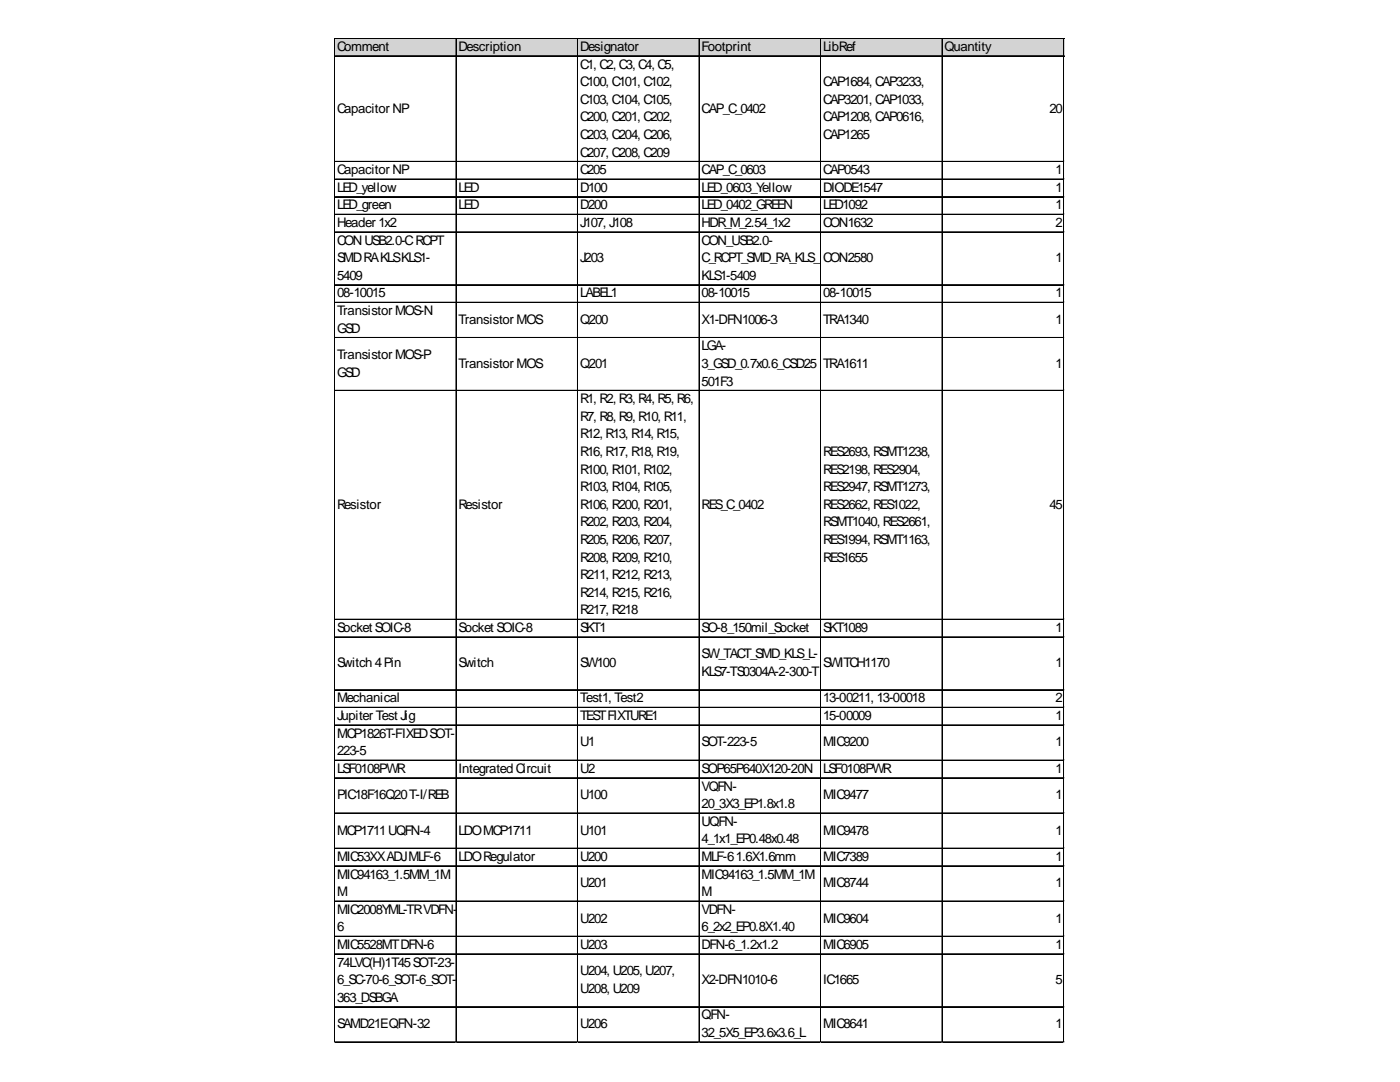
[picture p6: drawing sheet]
<svg xmlns="http://www.w3.org/2000/svg" width="279mm" height="216mm" viewBox="0 0 279 216" stroke-linecap="round" stroke-linejoin="round" font-family="sans-serif">
<defs><g id="words">
<g font-size="2.6">
<text x="67.3" y="10.2">Comment</text>
<text x="91.5" y="10.2">Description</text>
<text x="115.8" y="10.2">Designator</text>
<text x="140" y="10.2">Footprint</text>
<text x="164.3" y="10.2">LibRef</text>
<text x="188.5" y="10.2">Quantity</text>
<text x="115.8" y="13.7">C1, C2, C3, C4, C5,</text>
<text x="115.8" y="17.2">C100, C101, C102,</text>
<text x="164.3" y="17.2">CAP1684, CAP3233,</text>
<text x="67.3" y="22.5">Capacitor NP</text>
<text x="115.8" y="20.7">C103, C104, C105,</text>
<text x="140" y="22.5">CAP_C_0402</text>
<text x="164.3" y="20.7">CAP3201, CAP1033,</text>
<text x="209.4" y="22.5">20</text>
<text x="115.8" y="24.2">C200, C201, C202,</text>
<text x="115.8" y="27.7">C203, C204, C206,</text>
<text x="164.3" y="24.2">CAP1208, CAP0616,</text>
<text x="164.3" y="27.7">CAP1265</text>
<text x="67.3" y="34.8">Capacitor NP</text>
<text x="115.8" y="31.2">C207, C208, C209</text>
<text x="115.8" y="34.8">C205</text>
<text x="140" y="34.8">CAP_C_0603</text>
<text x="164.3" y="34.8">CAP0543</text>
<text x="210.7" y="34.8">1</text>
<text x="67.3" y="38.3">LED_yellow</text>
<text x="67.3" y="41.8">LED_green</text>
<text x="91.5" y="38.3">LED</text>
<text x="91.5" y="41.8">LED</text>
<text x="115.8" y="38.3">D100</text>
<text x="115.8" y="41.8">D200</text>
<text x="140" y="38.3">LED_0603_Yellow</text>
<text x="140" y="41.8">LED_0402_GREEN</text>
<text x="164.3" y="38.3">DIODE1547</text>
<text x="164.3" y="41.8">LED1092</text>
<text x="210.7" y="38.3">1</text>
<text x="210.7" y="41.8">1</text>
<text x="67.3" y="45.3">Header 1x2</text>
<text x="115.8" y="45.3">J107, J108</text>
<text x="140" y="45.3">HDR_M_2.54_1x2</text>
<text x="164.3" y="45.3">CON1632</text>
<text x="210.7" y="45.3">2</text>
<text x="67.3" y="48.8">CONUSB2.0-CRCPT</text>
<text x="67.3" y="52.3">SMDRAKLSKLS1-</text>
<text x="115.8" y="52.3">J203</text>
<text x="140" y="48.8">CON_USB2.0-</text>
<text x="140" y="52.3">C_RCPT_SMD_RA_KLS_</text>
<text x="164.3" y="52.3">CON2580</text>
<text x="210.7" y="52.3">1</text>
<text x="67.3" y="55.8">5409</text>
<text x="67.3" y="59.4">08-10015</text>
<text x="115.8" y="59.4">LABEL1</text>
<text x="140" y="55.8">KLS1-5409</text>
<text x="140" y="59.4">08-10015</text>
<text x="164.3" y="59.4">08-10015</text>
<text x="210.7" y="59.4">1</text>
<text x="67.3" y="62.9">Transistor MOS-N</text>
<text x="91.5" y="64.6">Transistor MOS</text>
<text x="115.8" y="64.6">Q200</text>
<text x="140" y="64.6">X1-DFN1006-3</text>
<text x="164.3" y="64.6">TRA1340</text>
<text x="210.7" y="64.6">1</text>
<text x="67.3" y="66.4">GSD</text>
<text x="67.3" y="71.7">Transistor MOS-P</text>
<text x="140" y="69.9">LGA-</text>
<text x="67.3" y="75.2">GSD</text>
<text x="91.5" y="73.4">Transistor MOS</text>
<text x="115.8" y="73.4">Q201</text>
<text x="140" y="73.4">3_GSD_0.7x0.6_CSD25</text>
<text x="140" y="76.9">501F3</text>
<text x="164.3" y="73.4">TRA1611</text>
<text x="210.7" y="73.4">1</text>
<text x="115.8" y="80.4">R1, R2, R3, R4, R5, R6,</text>
<text x="115.8" y="84">R7, R8, R9, R10, R11,</text>
<text x="115.8" y="87.5">R12, R13, R14, R15,</text>
<text x="115.8" y="91">R16, R17, R18, R19,</text>
<text x="115.8" y="94.5">R100, R101, R102,</text>
<text x="164.3" y="91">RES2693, RSMT1238,</text>
<text x="164.3" y="94.5">RES2198, RES2904,</text>
<text x="67.3" y="101.5">Resistor</text>
<text x="91.5" y="101.5">Resistor</text>
<text x="115.8" y="98">R103, R104, R105,</text>
<text x="115.8" y="101.5">R106, R200, R201,</text>
<text x="140" y="101.5">RES_C_0402</text>
<text x="164.3" y="98">RES2947, RSMT1273,</text>
<text x="164.3" y="101.5">RES2662, RES1022,</text>
<text x="209.4" y="101.5">45</text>
<text x="115.8" y="105">R202, R203, R204,</text>
<text x="164.3" y="105">RSMT1040, RES2661,</text>
<text x="115.8" y="108.5">R205, R206, R207,</text>
<text x="115.8" y="112.1">R208, R209, R210,</text>
<text x="164.3" y="108.5">RES1994, RSMT1163,</text>
<text x="164.3" y="112.1">RES1655</text>
<text x="115.8" y="115.6">R211, R212, R213,</text>
<text x="115.8" y="119.1">R214, R215, R216,</text>
<text x="115.8" y="122.6">R217, R218</text>
<text x="67.3" y="126.1">Socket SOIC-8</text>
<text x="91.5" y="126.1">Socket SOIC-8</text>
<text x="115.8" y="126.1">SKT1</text>
<text x="140" y="126.1">SO-8_150mil_Socket</text>
<text x="140" y="131.4">SW_TACT_SMD_KLS_L-</text>
<text x="164.3" y="126.1">SKT1089</text>
<text x="210.7" y="126.1">1</text>
<text x="67.3" y="133.1">Switch 4Pin</text>
<text x="91.5" y="133.1">Switch</text>
<text x="115.8" y="133.1">SW100</text>
<text x="140" y="134.9">KLS7-TS0304A-2-300-T</text>
<text x="164.3" y="133.1">SWITCH1170</text>
<text x="210.7" y="133.1">1</text>
<text x="67.3" y="140.2">Mechanical</text>
<text x="67.3" y="143.7">Jupiter Test Jig</text>
<text x="115.8" y="140.2">Test1, Test2</text>
<text x="115.8" y="143.7">TESTFIXTURE1</text>
<text x="164.3" y="140.2">13-00211, 13-00018</text>
<text x="164.3" y="143.7">15-00009</text>
<text x="210.7" y="140.2">2</text>
<text x="210.7" y="143.7">1</text>
<text x="67.3" y="147.2">MCP1826T-FIXEDSOT-</text>
<text x="115.8" y="149">U1</text>
<text x="140" y="149">SOT-223-5</text>
<text x="164.3" y="149">MIC9200</text>
<text x="210.7" y="149">1</text>
<text x="67.3" y="150.7">223-5</text>
<text x="67.3" y="154.2">LSF0108PWR</text>
<text x="91.5" y="154.2">Integrated Circuit</text>
<text x="115.8" y="154.2">U2</text>
<text x="140" y="154.2">SOP65P640X120-20N</text>
<text x="164.3" y="154.2">LSF0108PWR</text>
<text x="210.7" y="154.2">1</text>
<text x="67.3" y="159.5">PIC18F16Q20T-I/REB</text>
<text x="115.8" y="159.5">U100</text>
<text x="140" y="157.7">VQFN-</text>
<text x="140" y="161.3">20_3X3_EP1.8x1.8</text>
<text x="164.3" y="159.5">MIC9477</text>
<text x="210.7" y="159.5">1</text>
<text x="67.3" y="166.5">MCP1711UQFN-4</text>
<text x="91.5" y="166.5">LDOMCP1711</text>
<text x="115.8" y="166.5">U101</text>
<text x="140" y="164.8">UQFN-</text>
<text x="164.3" y="166.5">MIC9478</text>
<text x="210.7" y="166.5">1</text>
<text x="67.3" y="171.8">MIC53XXADJMLF-6</text>
<text x="91.5" y="171.8">LDORegulator</text>
<text x="115.8" y="171.8">U200</text>
<text x="140" y="168.3">4_1x1_EP0.48x0.48</text>
<text x="140" y="171.8">MLF-61.6X1.6mm</text>
<text x="164.3" y="171.8">MIC7389</text>
<text x="210.7" y="171.8">1</text>
<text x="67.3" y="175.3">MIC94163_1.5MM_1M</text>
<text x="67.3" y="178.8">M</text>
<text x="115.8" y="177.1">U201</text>
<text x="140" y="175.3">MIC94163_1.5MM_1M</text>
<text x="140" y="178.8">M</text>
<text x="164.3" y="177.1">MIC8744</text>
<text x="210.7" y="177.1">1</text>
<text x="67.3" y="182.3">MIC2008YML-TRVDFN-</text>
<text x="67.3" y="185.8">6</text>
<text x="115.8" y="184.1">U202</text>
<text x="140" y="182.3">VDFN-</text>
<text x="140" y="185.8">6_2x2_EP0.8X1.40</text>
<text x="164.3" y="184.1">MIC9604</text>
<text x="210.7" y="184.1">1</text>
<text x="67.3" y="189.4">MIC5528MTDFN-6</text>
<text x="115.8" y="189.4">U203</text>
<text x="140" y="189.4">DFN-6_1.2x1.2</text>
<text x="164.3" y="189.4">MIC6905</text>
<text x="210.7" y="189.4">1</text>
<text x="67.3" y="192.9">74LVC(H)1T45SOT-23-</text>
<text x="67.3" y="196.4">6_SC-70-6_SOT-6_SOT-</text>
<text x="115.8" y="194.6">U204, U205, U207,</text>
<text x="140" y="196.4">X2-DFN1010-6</text>
<text x="164.3" y="196.4">IC1665</text>
<text x="210.7" y="196.4">5</text>
<text x="67.3" y="199.9">363_DSBGA</text>
<text x="115.8" y="198.1">U208, U209</text>
<text x="140" y="203.4">QFN-</text>
<text x="67.3" y="205.2">SAMD21EQFN-32</text>
<text x="115.8" y="205.2">U206</text>
<text x="140" y="206.9">32_5X5_EP3.6x3.6_L</text>
<text x="164.3" y="205.2">MIC8641</text>
<text x="210.7" y="205.2">1</text>
</g>
</g></defs>
<path d="M66.9 7.7h145.5v3.6h-145.5z" fill="#d3d3d3"/>
<g fill="none" stroke="#000" stroke-width=".2">
<path d="M66.7 7.6v200.5M66.8 7.6v200.5M66.9 7.6h145.5M66.9 7.7h145.5M66.9 11.1h145.5M66.9 11.2h145.5M91 7.8v200.3M91.1 7.8v200.3M115.2 7.8v200.3M115.3 7.8v200.3M139.5 7.8v200.3M139.6 7.8v200.3"/>
<path d="M163.7 7.8v200.3M163.8 7.8v200.3M188 7.8v200.3M188.1 7.8v200.3M212.2 7.8v200.3M212.3 7.8v200.3M66.9 32.2h145.5M66.9 32.3h145.5M66.9 35.7h145.5M66.9 35.8h145.5M66.9 39.2h145.5M66.9 39.3h145.5"/>
<path d="M66.9 42.7h145.5M66.9 42.8h145.5M66.9 46.3h145.5M66.9 56.8h145.5M66.9 56.9h145.5M66.9 60.3h145.5M66.9 60.4h145.5M66.9 67.3h145.5M66.9 67.4h145.5M66.9 77.9h145.5M66.9 78h145.5M66.9 123.6h145.5"/>
<path d="M66.9 127.1h145.5M66.9 127.2h145.5M66.9 137.6h145.5M66.9 137.7h145.5M66.9 141.1h145.5M66.9 141.2h145.5M66.9 144.6h145.5M66.9 144.7h145.5M66.9 151.7h145.5M66.9 151.8h145.5M66.9 155.2h145.5M66.9 155.3h145.5"/>
<path d="M66.9 162.2h145.5M66.9 162.3h145.5M66.9 169.2h145.5M66.9 169.3h145.5M66.9 172.7h145.5M66.9 172.8h145.5M66.9 179.8h145.5M66.9 179.9h145.5M66.9 186.8h145.5M66.9 186.9h145.5M66.9 190.3h145.5M66.9 190.4h145.5"/>
<path d="M66.9 200.9h145.5M66.9 207.9h145.5M66.9 208h145.5"/>
</g>
<path d="M66.7 208.1h.1" fill="none" stroke="#e0e0e0" stroke-width=".2"/>
<path d="M66.7 208.1h.2z" fill="#e0e0e0"/>
<path d="M91 208.1h.1" fill="none" stroke="#e0e0e0" stroke-width=".2"/>
<path d="M91 208.1h.2z" fill="#e0e0e0"/>
<path d="M115.2 208.1h.1" fill="none" stroke="#e0e0e0" stroke-width=".2"/>
<path d="M115.2 208.1h.2z" fill="#e0e0e0"/>
<path d="M139.5 208.1h.1" fill="none" stroke="#e0e0e0" stroke-width=".2"/>
<path d="M139.5 208.1h.2z" fill="#e0e0e0"/>
<path d="M163.7 208.1h.1" fill="none" stroke="#e0e0e0" stroke-width=".2"/>
<path d="M163.7 208.1h.2z" fill="#e0e0e0"/>
<path d="M188 208.1h.1" fill="none" stroke="#e0e0e0" stroke-width=".2"/>
<path d="M188 208.1h.2z" fill="#e0e0e0"/>
<path d="M212.2 208.1h.1" fill="none" stroke="#e0e0e0" stroke-width=".2"/>
<path d="M212.2 208.1h.2z" fill="#e0e0e0"/>
<path d="M212.4 32.2h.1" fill="none" stroke="#e0e0e0" stroke-width=".2"/>
<path d="M212.4 32.2v.2z" fill="#e0e0e0"/>
<path d="M212.4 35.7h.1" fill="none" stroke="#e0e0e0" stroke-width=".2"/>
<path d="M212.4 35.7v.2z" fill="#e0e0e0"/>
<path d="M212.4 39.2h.1" fill="none" stroke="#e0e0e0" stroke-width=".2"/>
<path d="M212.4 39.2v.2z" fill="#e0e0e0"/>
<path d="M212.4 42.7h.1" fill="none" stroke="#e0e0e0" stroke-width=".2"/>
<path d="M212.4 42.7v.2z" fill="#e0e0e0"/>
<path d="M212.4 46.3h.1" fill="none" stroke="#e0e0e0" stroke-width=".2"/>
<path d="M212.4 46.3v.1z" fill="#e0e0e0"/>
<path d="M212.4 56.8h.1" fill="none" stroke="#e0e0e0" stroke-width=".2"/>
<path d="M212.4 56.8v.2z" fill="#e0e0e0"/>
<path d="M212.4 60.3h.1" fill="none" stroke="#e0e0e0" stroke-width=".2"/>
<path d="M212.4 60.3v.2z" fill="#e0e0e0"/>
<path d="M212.4 67.3h.1" fill="none" stroke="#e0e0e0" stroke-width=".2"/>
<path d="M212.4 67.3v.2z" fill="#e0e0e0"/>
<path d="M212.4 77.9h.1" fill="none" stroke="#e0e0e0" stroke-width=".2"/>
<path d="M212.4 77.9v.2z" fill="#e0e0e0"/>
<path d="M212.4 123.6h.1" fill="none" stroke="#e0e0e0" stroke-width=".2"/>
<path d="M212.4 123.6v.1z" fill="#e0e0e0"/>
<path d="M212.4 127.1h.1" fill="none" stroke="#e0e0e0" stroke-width=".2"/>
<path d="M212.4 127.1v.1z" fill="#e0e0e0"/>
<path d="M212.4 137.6h.1" fill="none" stroke="#e0e0e0" stroke-width=".2"/>
<path d="M212.4 137.6v.2z" fill="#e0e0e0"/>
<path d="M212.4 141.1h.1" fill="none" stroke="#e0e0e0" stroke-width=".2"/>
<path d="M212.4 141.1v.2z" fill="#e0e0e0"/>
<path d="M212.4 144.6h.1" fill="none" stroke="#e0e0e0" stroke-width=".2"/>
<path d="M212.4 144.6v.2z" fill="#e0e0e0"/>
<path d="M212.4 151.7h.1" fill="none" stroke="#e0e0e0" stroke-width=".2"/>
<path d="M212.4 151.7v.1z" fill="#e0e0e0"/>
<path d="M212.4 155.2h.1" fill="none" stroke="#e0e0e0" stroke-width=".2"/>
<path d="M212.4 155.2v.2z" fill="#e0e0e0"/>
<path d="M212.4 162.2h.1" fill="none" stroke="#e0e0e0" stroke-width=".2"/>
<path d="M212.4 162.2v.2z" fill="#e0e0e0"/>
<path d="M212.4 169.2h.1" fill="none" stroke="#e0e0e0" stroke-width=".2"/>
<path d="M212.4 169.2v.2z" fill="#e0e0e0"/>
<path d="M212.4 172.7h.1" fill="none" stroke="#e0e0e0" stroke-width=".2"/>
<path d="M212.4 172.7v.2z" fill="#e0e0e0"/>
<path d="M212.4 179.8h.1" fill="none" stroke="#e0e0e0" stroke-width=".2"/>
<path d="M212.4 179.8v.1z" fill="#e0e0e0"/>
<path d="M212.4 186.8h.1" fill="none" stroke="#e0e0e0" stroke-width=".2"/>
<path d="M212.4 186.8v.2z" fill="#e0e0e0"/>
<path d="M212.4 190.3h.1" fill="none" stroke="#e0e0e0" stroke-width=".2"/>
<path d="M212.4 190.3v.2z" fill="#e0e0e0"/>
<path d="M212.4 200.9h.1" fill="none" stroke="#e0e0e0" stroke-width=".2"/>
<path d="M212.4 200.9v.1z" fill="#e0e0e0"/>
<path d="M212.4 207.9h.1" fill="none" stroke="#e0e0e0" stroke-width=".2"/>
<path d="M212.4 207.9v.2z" fill="#e0e0e0"/>
<use href="#words"/>
</svg>
